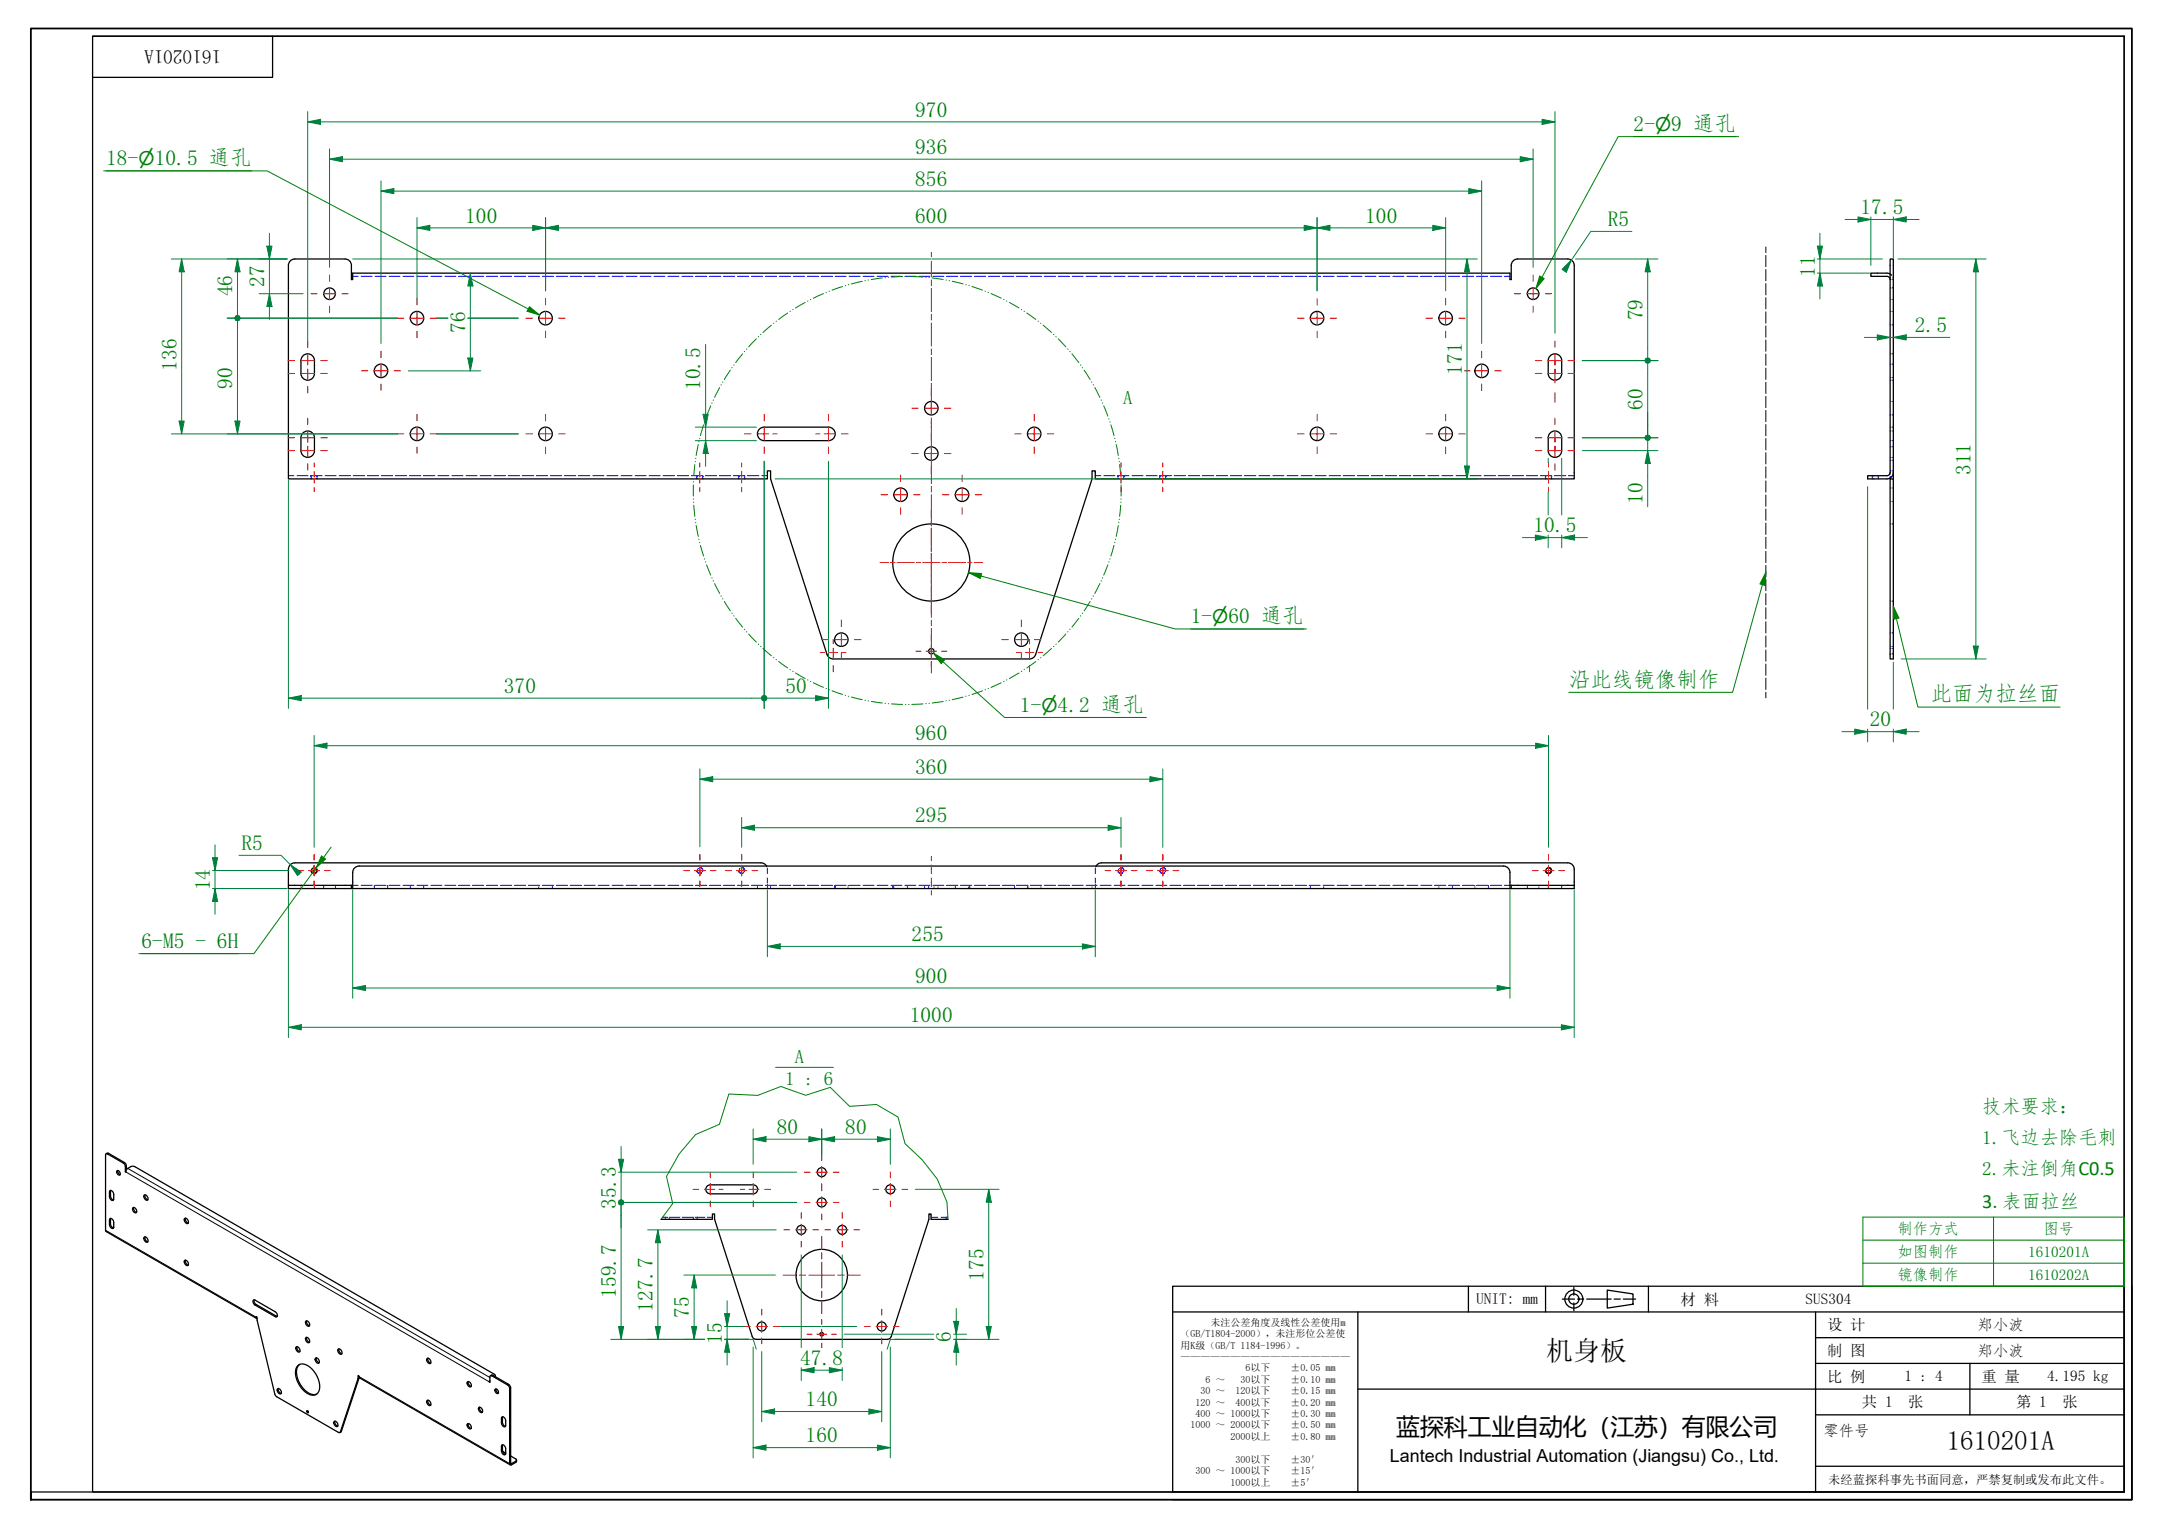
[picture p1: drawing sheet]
<svg xmlns="http://www.w3.org/2000/svg" width="420mm" height="297mm" viewBox="0 0 420 297" stroke-linecap="round" stroke-linejoin="round" font-family="sans-serif">
<defs><g id="words">
<g font-size="5.2">
<text x="300.6" y="264.4">机身板</text>
<text x="378.5" y="281.9">1610201A</text>
</g>
<text font-size="4.6" x="271.5" y="279">蓝探科工业自动化（江苏）有限公司</text>
<g font-size="4.2" fill="#008000">
<text x="177.9" y="22.7">970</text>
<text x="177.9" y="29.9">936</text>
<text x="317.6" y="25.4">2-</text>
<text x="325" y="25.4">9 通孔</text>
<text x="20.6" y="32.1">18-</text>
<text x="30.1" y="32.1">10.5 通孔</text>
<text x="177.9" y="36.1">856</text>
<text x="361.7" y="41.6">17.5</text>
<text x="90.4" y="43.3">100</text>
<text x="177.9" y="43.3">600</text>
<text x="265.4" y="43.3">100</text>
<text x="312.6" y="44">R5</text>
<text x="352.8" y="53.8" transform="rotate(-90 352.8 53.8)">11</text>
<text x="45.1" y="57.6" transform="rotate(-90 45.1 57.6)">46</text>
<text x="51.4" y="55.8" transform="rotate(-90 51.4 55.8)">27</text>
<text x="90.4" y="64.7" transform="rotate(-90 90.4 64.7)">76</text>
<text x="319.3" y="62.3" transform="rotate(-90 319.3 62.3)">79</text>
<text x="372.3" y="64.5">2.5</text>
<text x="34.3" y="72.1" transform="rotate(-90 34.3 72.1)">136</text>
<text x="45.1" y="75.6" transform="rotate(-90 45.1 75.6)">90</text>
<text x="136.1" y="75.8" transform="rotate(-90 136.1 75.8)">10.5</text>
<text x="284.2" y="72.9" transform="rotate(-90 284.2 72.9)">171</text>
<text x="319.3" y="79.7" transform="rotate(-90 319.3 79.7)">60</text>
<text x="383.1" y="92.4" transform="rotate(-90 383.1 92.4)">311</text>
<text x="319.3" y="98" transform="rotate(-90 319.3 98)">10</text>
<text x="298.1" y="103.5">10.5</text>
<text x="231.5" y="121.1">1-</text>
<text x="238.8" y="121.1">60 通孔</text>
<text x="98" y="134.7">370</text>
<text x="152.7" y="134.7">50</text>
<text x="305" y="133.5">沿此线镜像制作</text>
<text x="375.4" y="136.3">此面为拉丝面</text>
<text x="177.9" y="143.9">960</text>
<text x="198.3" y="138.3">1-</text>
<text x="205.6" y="138.3">4.2 通孔</text>
<text x="363.5" y="141.2">20</text>
<text x="177.9" y="150.4">360</text>
<text x="177.9" y="159.9">295</text>
<text x="47" y="165.2">R5</text>
<text x="40.8" y="173.1" transform="rotate(-90 40.8 173.1)">14</text>
<text x="27.5" y="184.3">6-M5 - 6H</text>
<text x="177.2" y="183">255</text>
<text x="177.9" y="191">900</text>
<text x="176.9" y="198.7">1000</text>
<text x="151" y="220.4">80</text>
<text x="164.3" y="220.4">80</text>
<text x="119.7" y="235" transform="rotate(-90 119.7 235)">35.3</text>
<text x="191.2" y="248.9" transform="rotate(-90 191.2 248.9)">175</text>
<text x="119.7" y="252.3" transform="rotate(-90 119.7 252.3)">159.7</text>
<text x="126.9" y="255" transform="rotate(-90 126.9 255)">127.7</text>
<text x="133.9" y="256.2" transform="rotate(-90 133.9 256.2)">75</text>
<text x="140.3" y="261.2" transform="rotate(-90 140.3 261.2)">15</text>
<text x="184.9" y="260.9" transform="rotate(-90 184.9 260.9)">6</text>
<text x="155.6" y="265.3">47.8</text>
<text x="156.6" y="273.4">140</text>
<text x="156.6" y="280.4">160</text>
</g>
<text font-size="3.9" fill="#008000" x="385.4" y="234.9">3. 表面拉丝</text>
<text font-size="3.7" x="43" y="9.7" transform="rotate(180 43 9.7)">1610201A</text>
<g font-size="3.7" fill="#008000">
<text x="321.8" y="25.4">⌀</text>
<text x="26.9" y="32.1">⌀</text>
<text x="218.4" y="78.5">A</text>
<text x="235.7" y="121.1">⌀</text>
<text x="202.5" y="138.3">⌀</text>
<text x="154.5" y="206.6">A</text>
<text x="152.7" y="210.9">1 : 6</text>
<text x="385.4" y="216.3">技术要求：</text>
<text x="385.4" y="222.3">1.飞边去除毛刺</text>
<text x="385.4" y="228.3">2.未注倒角C0.5</text>
</g>
<text font-size="3.5" x="270.2" y="284.2">Lantech Industrial Automation (Jiangsu) Co., Ltd.</text>
<g font-size="3" fill="#008000">
<text x="368.9" y="239.9">制作方式</text>
<text x="397.3" y="239.9">图号</text>
<text x="368.9" y="244.4">如图制作</text>
<text x="394.3" y="244.3">1610201A</text>
<text x="368.9" y="248.8">镜像制作</text>
<text x="394.3" y="248.8">1610202A</text>
</g>
<g font-size="3">
<text x="287" y="253.6">UNIT: mm</text>
<text x="326.8" y="253.6">材 料</text>
<text x="351" y="253.5">SUS304</text>
<text x="355.3" y="263.6">制 图</text>
<text x="355.3" y="258.6">设 计</text>
<text x="384.5" y="258.6">郑小波</text>
<text x="384.5" y="263.6">郑小波</text>
<text x="355.3" y="268.6">比 例</text>
<text x="370.3" y="268.5">1 : 4</text>
<text x="385.3" y="268.6">重 量</text>
<text x="398" y="268.4">4.195 kg</text>
<text x="362" y="273.6">共 1</text>
<text x="371" y="273.6">张</text>
<text x="392" y="273.6">第 1</text>
<text x="401" y="273.6">张</text>
<text x="354.5" y="279.1">零件号</text>
</g>
<text font-size="2.4" x="355.5" y="288.4">未经蓝探科事先书面同意，严禁复制或发布此文件。</text>
<g font-size="1.9">
<text x="235.3" y="257.7">未注公差角度及线性公差使用m</text>
<text x="229.5" y="259.9">（GB/T1804-2000），未注形位公差使</text>
<text x="229.5" y="262.2">用K级（GB/T 1184-1996）。</text>
<text x="229.5" y="264.4">—————————————————</text>
<text x="234.4" y="268.8">6 ～</text>
<text x="241.2" y="268.8">30以下</text>
<text x="242.1" y="266.6">6以下</text>
<text x="250.9" y="266.6">±0.05 mm</text>
<text x="250.9" y="268.8">±0.10 mm</text>
<text x="232.4" y="273.3">120 ～</text>
<text x="232.4" y="275.5">400 ～ 1000以下</text>
<text x="233.4" y="271">30 ～</text>
<text x="240.2" y="271">120以下</text>
<text x="240.2" y="273.3">400以下</text>
<text x="250.9" y="271">±0.15 mm</text>
<text x="250.9" y="273.3">±0.20 mm</text>
<text x="250.9" y="275.5">±0.30 mm</text>
<text x="231.4" y="277.7">1000 ～ 2000以下</text>
<text x="239.2" y="279.9">2000以上</text>
<text x="250.9" y="277.7">±0.50 mm</text>
<text x="250.9" y="279.9">±0.80 mm</text>
<text x="232.4" y="286.6">300 ～ 1000以下</text>
<text x="240.2" y="284.3">300以下</text>
<text x="250.9" y="284.3">±30′</text>
<text x="250.9" y="286.6">±15′</text>
<text x="239.2" y="288.8">1000以上</text>
<text x="250.9" y="288.8">±5′</text>
</g>
</g></defs>
<g fill="none" stroke="#00f" stroke-width=".19">
<path d="M68.6 53.7h1.1M70.2 53.7h2.2M72.9 53.7h2.2M75.6 53.7h2.2M78.3 53.7h2.2M81 53.7h2.2M83.8 53.7h2.1M86.5 53.7h2.1M89.2 53.7h2.1M91.9 53.7h2.2M94.6 53.7h2.2M97.3 53.7h2.2"/>
<path d="M100 53.7h2.2M102.7 53.7h2.2M105.4 53.7h2.2M108.2 53.7h2.1M110.9 53.7h2.1M113.6 53.7h2.1M116.3 53.7h2.2M119 53.7h2.2M121.7 53.7h2.2M124.4 53.7h2.2M127.1 53.7h2.2M129.8 53.7h2.2"/>
<path d="M132.6 53.7h2.1M135.3 53.7h2.1M138 53.7h2.1M140.7 53.7h2.2M143.4 53.7h2.2M146.1 53.7h2.2M148.8 53.7h2.2M151.5 53.7h2.2M154.2 53.7h2.2M156.9 53.7h2.2M159.7 53.7h2.1M162.4 53.7h2.1"/>
<path d="M165.1 53.7h2.2M167.8 53.7h2.2M170.5 53.7h2.2M173.2 53.7h2.2M175.9 53.7h2.2M178.6 53.7h2.2M181.3 53.7h2.2M184.1 53.7h2.1M186.8 53.7h2.1M189.5 53.7h2.1M192.2 53.7h2.2M194.9 53.7h2.2"/>
<path d="M197.6 53.7h2.2M200.3 53.7h2.2M203 53.7h2.2M205.7 53.7h2.2M208.5 53.7h2.1M211.2 53.7h2.1M213.9 53.7h2.1M216.6 53.7h2.2M219.3 53.7h2.2M222 53.7h2.2M224.7 53.7h2.2M227.4 53.7h2.2"/>
<path d="M230.1 53.7h2.2M232.9 53.7h2.1M235.6 53.7h2.1M238.3 53.7h2.1M241 53.7h2.2M243.7 53.7h2.2M246.4 53.7h2.2M249.1 53.7h2.2M251.8 53.7h2.2M254.5 53.7h2.2M257.2 53.7h2.2M260 53.7h2.1"/>
<path d="M262.7 53.7h2.1M265.4 53.7h2.2M268.1 53.7h2.2M270.8 53.7h2.2M273.5 53.7h2.2M276.2 53.7h2.2M278.9 53.7h2.2M281.6 53.7h2.2M284.4 53.7h2.1M287.1 53.7h2.1M289.8 53.7h2.1M292.5 53.7h1.1"/>
<path d="M367.5 53.3l.3 .3M367.5 54.3h.2M367.5 56h.2M367.5 58.2h.2M367.9 56h.2M367.9 58.2h.2M368 53.9l.1 .4h-.2M367.5 60.5h.2M367.5 63.2h.2M367.5 68.8h.2M367.5 73.9h.2M367.5 70.8h.2"/>
<path d="M367.5 73.4h.2M367.5 78h.2M367.9 60.5h.2M367.9 63.2h.2M367.9 68.8h.2M367.9 73.9h.2M367.9 70.8h.2M367.9 73.4h.2M367.9 78h.2M56.1 92.5h1.1M57.7 92.5h2.2M60.4 92.9v.2"/>
<path d="M60.6 92.5v.2M60.6 92.9v.2M61.6 92.5v.2M61.6 92.9v.2M61.7 92.5v.2M61.7 92.9v.2M62.6 92.5h-2.1l-.1 .2M63.2 92.5h2.2M65.9 92.5h2.2M68.7 92.5h2.2M71.4 92.5h2.2M74.2 92.5h2.1"/>
<path d="M76.9 92.5h2.2M79.6 92.5h2.2M82.4 92.5h2.2M85.1 92.5h2.2M87.8 92.5h2.2M90.6 92.5h2.2M93.3 92.5h2.2M96.1 92.5h2.2M98.8 92.5h2.2M101.5 92.5h2.2M104.3 92.5h2.2M107 92.5h2.2"/>
<path d="M109.8 92.5h2.2M112.5 92.5h2.2M115.2 92.5h2.2M118 92.5h2.2M120.7 92.5h2.2M123.5 92.5h2.1M126.2 92.5h2.2M128.9 92.5h2.2M131.7 92.5h2.2M134.4 92.5h2.2v.2M135.5 92.5v.2M135.5 92.9v.2"/>
<path d="M135.6 92.5v.2M135.6 92.9v.2M136.6 92.9v.2M136.7 92.5v.2M136.7 92.9v.2M137.1 92.5h2.2M139.9 92.5h2.2M142.6 92.5h2.2M143.6 92.5v.2M143.6 92.9v.2M143.7 92.5v.2M143.7 92.9v.2"/>
<path d="M144.7 92.5v.2M144.7 92.9v.2M144.8 92.5v.2M144.8 92.9v.2M145.4 92.5h2.2M148.1 92.5h1.1M212.9 92.5h1.1M214.6 92.5h2.2M217.3 92.9v.2M217.4 92.5v.2M217.4 92.9v.2M218.5 92.5v.2"/>
<path d="M218.5 92.9v.2M218.6 92.5v.2M218.6 92.9v.2M219.5 92.5h-2.2v.2M220.1 92.5h2.2M222.8 92.5h2.2M225.5 92.5v.2M225.5 92.9v.2M225.6 92.9v.2M226.6 92.5v.2M226.6 92.9v.2M226.7 92.5v.2"/>
<path d="M226.7 92.9v.2M227.7 92.5h-2.2l.1 .2M228.3 92.5h2.2M231 92.5h2.2M233.8 92.5h2.2M236.5 92.5h2.2M239.2 92.5h2.2M242 92.5h2.2M244.7 92.5h2.2M247.5 92.5h2.2M250.2 92.5h2.2M252.9 92.5h2.2"/>
<path d="M255.7 92.5h2.2M258.4 92.5h2.2M261.2 92.5h2.1M263.9 92.5h2.2M266.6 92.5h2.2M269.4 92.5h2.2M272.1 92.5h2.2M274.9 92.5h2.1M277.6 92.5h2.2M280.3 92.5h2.2M283.1 92.5h2.2M285.8 92.5h2.2"/>
<path d="M288.5 92.5h2.2M291.3 92.5h2.2M294 92.5h2.2M296.8 92.5h2.2M299.5 92.5h2.2v.2M300.5 92.5v.2M300.5 92.9v.2M300.6 92.5v.2M300.6 92.9v.2M301.6 92.5v.2M301.6 92.9v.2M301.7 92.9v.2"/>
<path d="M302.2 92.5h2.2M305 92.5h1.1M364 92.5v.2M364 92.9v.2M364.1 92.5v.2M364.1 92.9v.2M365.1 92.5v.2M365.1 92.9v.2M365.2 92.5v.2M365.2 92.9v.2M367.5 91.8v.4M367.5 92.6v.3"/>
<path d="M367.5 91.5h.2M367.5 83h.2M367.5 85.7h.2M367.5 83.8h.2M367.5 88.9h.2M367.5 80.7h.2M367.5 86.9h.2M367.5 89.5h.2M367.5 94.9h.2M367.5 97.5h.2M367.9 91.5h.2M367.9 83h.2"/>
<path d="M367.9 85.7h.2M367.9 83.8h.2M367.9 88.9h.2M367.9 80.7h.2M367.9 86.9h.2M367.9 89.5h.2M367.9 94.9h.2M367.9 97.5h.2M367.5 101.8h.2M367.5 116.8h.2M367.9 101.8h.2M367.9 116.8h.2"/>
<path d="M367.5 126.1h.2M367.5 127.1h.2M367.5 123h.2M367.5 125.7h.2M367.9 126.1h.2M367.9 127.1h.2M367.9 123h.2M367.9 125.7h.2M58.5 172.1v.2M58.5 172.5v.2M61.1 172.1v.2M61.1 172.5v.2"/>
<path d="M62.9 172.1v.2M62.9 172.5v.2M65.2 172.1v.2M65.2 172.5v.2M68.6 172.1h1.1M70.2 172.1h2.2M72.8 172.1v.2M72.8 172.5v.2M72.9 172.1h2.2M75.4 172.1v.2M75.4 172.5v.2M75.6 172.1h2.2"/>
<path d="M78.3 172.1h2.2M79.8 172.1v.2M79.8 172.5v.2M81 172.1h2.2M82.4 172.1v.2M82.4 172.5v.2M83.8 172.1h2.1M86.5 172.1h2.1M89.2 172.1h2.1M91.9 172.1h2.2M94.6 172.1h2.2M97.3 172.1h2.2"/>
<path d="M100 172.1h2.2M102.7 172.1h2.2M104.8 172.1v.2M104.8 172.5v.2M105.4 172.1h2.2M107.4 172.1v.2M107.4 172.5v.2M108.2 172.1h2.1M110.9 172.1h2.1M113.6 172.1h2.1M116.3 172.1h2.2M119 172.1h2.2"/>
<path d="M121.7 172.1h2.2M124.4 172.1h2.2M127.1 172.1h2.2M129.8 172.1h2.2M132.6 172.1h2.1M135.3 172.1h2.1M135.5 169.3a.62 .62 0 0 0 .9 .5M135.8 168.8a.52 .52 0 0 0-.1 .8 .52 .52 0 0 0 .8 0 .52 .52 0 0 0-.1-.8M136 168.6a.61 .61 0 0 1 .7 .7M138 172.1h2.1M140.7 172.1h2.2M143.4 172.1h2.2"/>
<path d="M143.6 169.3a.62 .62 0 0 0 .9 .5M143.9 168.8a.52 .52 0 0 0-.1 .8 .52 .52 0 0 0 .8 0 .52 .52 0 0 0-.1-.8M144.1 168.6a.62 .62 0 0 1 .7 .7M146.1 172.1h2.2M147.3 172.1v.2M147.3 172.5v.2M148.8 172.1h2.2M149 168.4l.1 .2M149.2 168.8v1M149.2 170.7v1M149.2 171.9v.4M149.2 172.5v.2"/>
<path d="M149.8 172.1v.2M149.8 172.5v.2M151.5 172.1h2.2M154.2 172.1h2.2M156.9 172.1h2.2M159.7 172.1h2.1M162.3 172.1v.2M162.3 172.5v.2M162.4 172.1h2.1M162.4 172.1v.2M162.4 172.5v.2M164.9 172.1v.2"/>
<path d="M164.9 172.5v.2M165.1 172.1h2.2M167.8 172.1h2.2M170.5 172.1h2.2M173.2 172.1h2.2M173.6 172.1v.2M173.6 172.5v.2M173.8 172.1v.2M173.8 172.5v.2M175.9 172.1h2.2M176.4 172.1v.2M176.4 172.5v.2"/>
<path d="M178.6 172.1h2.2M179.8 172.1v.2M179.8 172.5v.2M180.5 172.1v.2M180.5 172.5v.2M181.3 172.1h2.2M181.6 172.1v.2M181.6 172.5v.2M182.4 172.1v.2M182.4 172.5v.2M184.1 172.1h2.1M185.7 172.1v.2"/>
<path d="M185.7 172.5v.2M186.8 172.1h2.1M188.4 172.1v.2M188.4 172.5v.2M188.6 172.1v.2M188.6 172.5v.2M189.5 172.1h2.1M192.2 172.1h2.2M194.9 172.1h2.2M197.3 172.1v.2M197.3 172.5v.2M197.6 172.1h2.2v.2"/>
<path d="M199.8 172.5v.2M199.9 172.1v.2M199.9 172.5v.2M200.3 172.1h2.2M202.4 172.1v.2M202.4 172.5v.2M203 172.1h2.2M205.7 172.1h2.2M208.5 172.1h2.1M211.2 172.1h2.1M212.3 172.1v.2M212.3 172.5v.2"/>
<path d="M212.9 170.7v1M212.9 171.9v.4M212.9 172.5v.2M213 168.8l-.1 1M213.1 168.4l-.1 .2M213.9 172.1h2.1M216.6 172.1h2.2M217.3 169.3a.62 .62 0 0 0 .9 .5M217.6 168.8a.52 .52 0 0 0 0 .8 .52 .52 0 0 0 .7 0 .52 .52 0 0 0 0-.8M217.8 168.6a.62 .62 0 0 1 .8 .7M219.3 172.1h2.2M222 172.1h2.2"/>
<path d="M224.7 172.1h2.2M225.5 169.3a.62 .62 0 0 0 .9 .5M225.8 168.8a.52 .52 0 0 0-.1 .8 .52 .52 0 0 0 .8 0 .52 .52 0 0 0-.1-.8M226 168.6a.62 .62 0 0 1 .7 .7M227.4 172.1h2.2M230.1 172.1h2.2M232.9 172.1h2.1M235.6 172.1h2.1M238.3 172.1h2.1M241 172.1h2.2M243.7 172.1h2.2M246.4 172.1h2.2"/>
<path d="M249.1 172.1h2.2M251.8 172.1h2.2M254.5 172.1h2.2M254.8 172.1v.2M254.8 172.5v.2M257.2 172.1h2.2M257.4 172.1v.2M257.4 172.5v.2M260 172.1h2.1M262.7 172.1h2.1M265.4 172.1h2.2M268.1 172.1h2.2"/>
<path d="M270.8 172.1h2.2M273.5 172.1h2.2M276.2 172.1h2.2M278.9 172.1h2.2M279.8 172.1v.2M279.8 172.5v.2M281.6 172.1h2.2M282.4 172.1v.2M282.4 172.5v.2M284.4 172.1h2.1M286.8 172.1v.2M286.8 172.5v.2"/>
<path d="M287.1 172.1h2.1M289.4 172.1v.2M289.4 172.5v.2M289.8 172.1h2.1M292.5 172.1h1.1M296.9 172.1v.2M296.9 172.5v.2M299.2 172.1v.2M299.2 172.5v.2M301 172.1v.2M301 172.5v.2M303.6 172.1v.2"/>
<path d="M303.6 172.5v.2M128.8 236.6h1M129.3 236.6v.2M129.3 236.9v.1M129.4 236.6v.2M129.4 236.9v.1M130.1 236.6v.2M130.1 236.9v.1M130.2 236.6v.2M130.2 236.9v.1M130.3 236.6h1.9M132.7 236.6h1.9"/>
<path d="M134.8 236.6v.2M134.8 236.9v.1M135.1 236.6h2M135.5 236.6v.2M135.5 236.9v.1M135.6 236.6v.2M135.6 236.9v.1M137.5 236.6h1M181 236.6h1.3M183 236.6h1.3M183.9 236.6v.2M183.9 236.9v.1"/>
<path d="M184 236.6v.2M184 236.9v.1"/>
</g>
<g fill="none" stroke="#000" stroke-width=".25">
<path d="M56.6 50.6l.7-.3h9.8a1.25 1.25 0 0 1 1.2 1.3v2.7h.3v-1.2h225v1.2h.2v-2.7a1.25 1.25 0 0 1 1.3-1.3h9.7a1.25 1.25 0 0 1 1.3 1.3v41.5h-93.2v-1.6h-.6v1.6l-10.9 34.1a1.25 1.25 0 0 1-1.2 .9h-38.2a1.25 1.25 0 0 1-1.2-.9l-11-34.1v-1.6h-.6v1.6h-93.1v-41.5v-.4zM367.5 53.3l-.6-.2h-3.2v.6h3.2a.63 .63 0 0 1 .6 .6M59.1 69a1.31 1.31 0 0 1 1.3-.1 1.31 1.31 0 0 1 .7 1.2v2.5a1.31 1.31 0 0 1-1.3 1.3 1.31 1.31 0 0 1-1.3-1.3v-2.5l.1-.4zM301.5 69a1.31 1.31 0 0 1 1.4-.1 1.31 1.31 0 0 1 .7 1.2v2.5a1.31 1.31 0 0 1-1.3 1.3 1.31 1.31 0 0 1-1.3-1.3v-2.5l.1-.4zM59.1 84a1.31 1.31 0 0 1 1.3-.1 1.31 1.31 0 0 1 .7 1.2v2.5a1.31 1.31 0 0 1-1.3 1.3 1.31 1.31 0 0 1-1.3-1.3v-2.5l.1-.4zM147.8 83.3l.8-.3h12.5a1.31 1.31 0 0 1 1.3 1.3 1.31 1.31 0 0 1-1.3 1.4h-12.5a1.31 1.31 0 0 1-1.3-.9 1.31 1.31 0 0 1 .5-1.5zM301.5 84a1.31 1.31 0 0 1 1.4-.1 1.31 1.31 0 0 1 .7 1.2v2.5a1.31 1.31 0 0 1-1.3 1.3 1.31 1.31 0 0 1-1.3-1.3v-2.5l.1-.4zM367.5 93.1h.6v35h-.6zM367.5 92.9v.2M368.1 91.8a1.25 1.25 0 0 1-1.2 1.3h-3.8v-.6h3.8a.63 .63 0 0 0 .6-.7v-41.5h.6v42.8M56.1 169v3.1M68.3 172.1v.6h-12.2v-.6h12.5"/>
<path d="M68.3 172.7h237.8v-.6h-12.3v.6M68.6 172.7v-3.1a1.25 1.25 0 0 1 1.2-1.2h222.5a1.25 1.25 0 0 1 1.3 1.2v3.1M149 168.4a1.24 1.24 0 0 0-1.1-.7h-90.6a1.25 1.25 0 0 0-1.2 1.3M213.1 168.4a1.25 1.25 0 0 1 1.1-.7h90.6a1.24 1.24 0 0 1 1.3 1.3M293.6 172.1h.2M306.1 169v3.1M20.6 224.3l.5-.1 3.2 1.9 .3 .4v.9M21.3 236.9a.6 .6 0 0 1 .8 .7v.9a.31 .31 0 0 1-.3 .3 .31 .31 0 0 1-.3-.2l-.2-.5zM21.3 231.5a.6 .6 0 0 1 .8 .7v.9a.31 .31 0 0 1-.3 .3 .31 .31 0 0 1-.3-.3l-.2-.5zM21.5 236.9v1a.82 .82 0 0 0 .6 .8M21.5 231.4v1.1a.81 .81 0 0 0 .6 .8M22.1 238.6h-.2"/>
<path d="M22.7 227.6a.5 .5 0 0 1 .6 .3 .5 .5 0 0 1-.1 .6 .66 .66 0 0 1-.5-.9zM22.9 227.5a.7 .7 0 0 0 .5 .8M24.4 227.8l.3-.6 .7-.4h.8l69.9 40.4 .2 .1-.1 .3M24.4 227.8v-1.2l-.3-.4-3.2-1.9-.3 .1v15l29.3 16.9M24.5 227.7l-.1 .1M25.8 234.8a.6 .6 0 0 1 .7 .3 .6 .6 0 0 1-.1 .7 .74 .74 0 0 1-.6-1zM26 234.7a.79 .79 0 0 0 .6 1M28 232.4a.6 .6 0 0 1 .7 .2 .6 .6 0 0 1-.1 .7 .74 .74 0 0 1-.6-.9zM28.2 232.3a.78 .78 0 0 0 .5 .9M35.9 236.9a.6 .6 0 0 1 .6 .3 .6 .6 0 0 1 0 .7 .74 .74 0 0 1-.6-1zM36.1 236.8a.79 .79 0 0 0 .5 1M128.5 237h10v-1h.4v1l7.3 22.8a.83 .83 0 0 0 .8 .6h25.5a.84 .84 0 0 0 .8-.6l7.3-22.8v-1h.4v1h3.3"/>
<path d="M137.5 230.6l.6-.3h8.3a.87 .87 0 0 1 .9 .9 .87 .87 0 0 1-.9 .9h-8.3a.87 .87 0 0 1-.8-.6 .87 .87 0 0 1 .2-.9zM28 240.5a.6 .6 0 0 1 .7 .3 .6 .6 0 0 1-.1 .7 .74 .74 0 0 1-.6-1zM28.2 240.4a.78 .78 0 0 0 .5 1M35.9 245.1a.6 .6 0 0 1 .6 .2 .6 .6 0 0 1 0 .7 .74 .74 0 0 1-.6-.9zM36.1 245a.79 .79 0 0 0 .5 .9M49.2 252.8l.4-.1 3.9 2.3a.6 .6 0 0 1 .2 1l-4.1-2.3a.79 .79 0 0 1-.4-.9zM49.4 252.7a.81 .81 0 0 0 .4 .9l4.1 2.3M50 256.3l-.2-.4 .2 .2v.5l3.6 14.8 12.3 7.1 .3-.1 3.4-10.4M59.5 256.8a.6 .6 0 0 1 .6 .3 .6 .6 0 0 1-.1 .7 .74 .74 0 0 1-.5-1zM59.6 260a.78 .78 0 0 0 .6 .9M59.6 256.8a.78 .78 0 0 0 .6 .9M54 270a.6 .6 0 0 1 .6 .3 .6 .6 0 0 1-.1 .7 .74 .74 0 0 1-.5-1z"/>
<path d="M54.1 269.9a.79 .79 0 0 0 .6 1M57.6 261.9a.6 .6 0 0 1 .6 .2 .6 .6 0 0 1 0 .7 .74 .74 0 0 1-.6-.9zM57.8 261.8a.79 .79 0 0 0 .5 .9M58 265.4a2.25 2.25 0 0 1 2.9 1 4.1 4.1 0 0 1 1 4.3 1.63 1.63 0 0 1-2.6-.1 4.5 4.5 0 0 1-1.6-4.8zM58.2 265.2a2.77 2.77 0 0 0-.1 3.3 3.6 3.6 0 0 0 3.3 2.6l.2-.1M59.5 260.1a.6 .6 0 0 1 .6 .2 .6 .6 0 0 1-.1 .7 .74 .74 0 0 1-.5-.9zM59.7 274.2a.21 .21 0 0 1 .2 .2 .21 .21 0 0 1-.1 .2l-.1-.2zM59.8 274.3l.2 .2M61.3 264a.6 .6 0 0 1 .7 .3 .6 .6 0 0 1-.1 .7 .74 .74 0 0 1-.6-1zM61.5 264a.79 .79 0 0 0 .6 .9M65 276.4a.6 .6 0 0 1 .6 .2 .6 .6 0 0 1-.1 .7 .74 .74 0 0 1-.5-.9zM65.1 276.3a.78 .78 0 0 0 .6 .9"/>
<path d="M65.7 262.3a.6 .6 0 0 1 .7 .3 .6 .6 0 0 1-.1 .7 .74 .74 0 0 1-.6-1zM65.9 262.2a.78 .78 0 0 0 .6 1M69.6 268l.2-.2-3.4 10.4-.3 .3M69.8 267.6l-.2-.2v.6M69.8 267.6l.1 .3 29.3 16.9M69.8 267.6v.2M83 272.3a.6 .6 0 0 1 .7 .2 .6 .6 0 0 1-.1 .8 .74 .74 0 0 1-.6-1zM83 264.1a.6 .6 0 0 1 .7 .3 .6 .6 0 0 1-.1 .7 .74 .74 0 0 1-.6-1zM83.2 272.2a.78 .78 0 0 0 .5 .9M83.2 264a.78 .78 0 0 0 .5 1M90.9 268.6a.6 .6 0 0 1 .6 .3 .6 .6 0 0 1 0 .7 .74 .74 0 0 1-.6-1zM90.9 276.8a.6 .6 0 0 1 .6 .3 .6 .6 0 0 1 0 .7 .74 .74 0 0 1-.6-1z"/>
<path d="M91.1 268.6a.79 .79 0 0 0 .5 .9M91.1 276.7a.79 .79 0 0 0 .5 1M93.1 273.6a.6 .6 0 0 1 .6 .3 .6 .6 0 0 1 0 .7 .74 .74 0 0 1-.6-1zM93.3 273.6a.79 .79 0 0 0 .5 .9M95.2 268.6l.1-1 .2-.2 3.2 1.8 .3 .5 .1 15 .3 .1 .9-.5 .1-.5M95.2 268.3v.3M95.2 268.6h.1M95.4 267.4l.4-.1 3.1 1.8 .4 .6v14.7l.1 .1 1-.7-1.1-.8M96.3 270.1a.5 .5 0 0 1 .5 .2 .5 .5 0 0 1-.1 .6 .66 .66 0 0 1-.4-.8zM96.3 267.4v.2M96.4 270a.69 .69 0 0 0 .5 .8M97.6 275.5a.6 .6 0 0 1 .7 .7v.9a.31 .31 0 0 1-.3 .3 .31 .31 0 0 1-.3-.3l-.2-.5z"/>
<path d="M97.7 275.4v1.1a.82 .82 0 0 0 .6 .8M97.6 280.9a.6 .6 0 0 1 .7 .7v.9a.31 .31 0 0 1-.3 .3 .31 .31 0 0 1-.3-.2l-.2-.5zM97.7 282.1l.6 .4M97.7 280.9v1a.82 .82 0 0 0 .6 .8"/>
<circle cx="64.1" cy="57.1" r="1.13"/>
<circle cx="298.1" cy="57.1" r="1.13"/>
<circle cx="74.1" cy="72.1" r="1.31"/>
<circle cx="81.1" cy="61.8" r="1.31"/>
<circle cx="106.1" cy="61.8" r="1.31"/>
<circle cx="181.1" cy="79.3" r="1.31"/>
<circle cx="256.1" cy="61.8" r="1.31"/>
<circle cx="281.1" cy="61.8" r="1.31"/>
<circle cx="288.1" cy="72.1" r="1.31"/>
<circle cx="81.1" cy="84.3" r="1.31"/>
<circle cx="106.1" cy="84.3" r="1.31"/>
<circle cx="175.1" cy="96.2" r="1.31"/>
<circle cx="181.1" cy="88.2" r="1.31"/>
<circle cx="187.1" cy="96.2" r="1.31"/>
<circle cx="201.1" cy="84.3" r="1.31"/>
<circle cx="256.1" cy="84.3" r="1.31"/>
<circle cx="281.1" cy="84.3" r="1.31"/>
<circle cx="181.1" cy="109.3" r="7.5"/>
<circle cx="163.6" cy="124.3" r="1.31"/>
<circle cx="181.1" cy="126.6" r=".53"/>
<circle cx="198.6" cy="124.3" r="1.31"/>
<circle cx="61.1" cy="169.2" r=".52"/>
<circle cx="301.1" cy="169.2" r=".52"/>
<circle cx="155.8" cy="239.1" r=".87"/>
<circle cx="159.8" cy="227.9" r=".87"/>
<circle cx="159.8" cy="233.8" r=".87"/>
<circle cx="163.7" cy="239.1" r=".87"/>
<circle cx="173.1" cy="231.2" r=".87"/>
<circle cx="148.1" cy="257.9" r=".87"/>
<circle cx="159.8" cy="259.4" r=".35"/>
<circle cx="159.8" cy="247.9" r="5"/>
<circle cx="171.4" cy="257.9" r=".87"/>
</g>
<g fill="none" stroke="#000" stroke-width=".19">
<path d="M61 168.6a.63 .63 0 0 1 .7 .5 .63 .63 0 0 1-.5 .7 .63 .63 0 0 1-.7-.5M301 168.6a.63 .63 0 0 1 .7 .5 .63 .63 0 0 1-.5 .7 .63 .63 0 0 1-.7-.5M20.5 239.2l29.4 16.8M21.1 224.2l-.2 .1M21.5 237l-.2 .1M21.5 237.9l-.2 .2M21.5 231.6l-.2 .1M21.5 232.5l-.2 .1M24.2 226l-.2 .1M24.5 227.8l70.7 40.8M24.6 226.7l-.2 .1M24.8 227.1l70.4 40.7"/>
<path d="M49.8 253.6l-.2 .1M53.7 255.8l-.2 .2M66.4 278.2l-.2 .2M69.8 267.6l29.3 16.9 .2-.1 .2 .1v.2M95.8 267.3l-.2 .2M97.7 275.6l-.2 .1M97.7 276.5l-.2 .1M98.9 269.1l-.2 .1M99.3 269.8l-.2 .1M97.7 281l-.2 .1M97.7 281.9l-.2 .2M100.3 284.1v.2"/>
</g>
<path d="M128.5 237l2.3-3-1.2-5.3 2.4-4.4 3.2-3.7 4.7-2 1.8-5.9 5.6 .2 4.5-1.7 4.8 1.7 4.8-1.5 3.8 3.7 5.2-.4 4.2 2.4 1.4 5.2 3.3 3.2 2.9 3.7 1.9 4.5 .2 3.3" fill="none" stroke="#008000" stroke-width=".19"/>
<path d="M150.8 207.5h11.2" fill="none" stroke="#008000" stroke-width=".19"/>
<g fill="none" stroke="#008000" stroke-width=".19">
<path d="M156.5 58.8l-1.8 1.1M157.1 58.5h-.1M157.6 58.2h.1M160.1 57.1l-2 .9M160.7 56.8l-.1 .1M161.3 56.6h-.1M163.8 55.7l-2 .7M164.4 55.5h-.1M165 55.3l-.1 .1M167.6 54.7l-2.1 .5M168.3 54.6h-.1M168.9 54.4h-.1"/>
<path d="M171.5 54l-2.1 .3M172.2 54h-.1M172.8 53.9h-.1M175.5 53.8l-2.2 .1M176 53.8h.1M176.7 53.7h.1M177.3 53.8l2.1 .1M180 53.9h.1M180.6 54h.1M181.2 54l2.2 .3M183.9 54.4l.1 .1M184.5 54.6h.1"/>
<path d="M185.1 54.7l2.1 .5M187.8 55.3l.1 .1M188.4 55.5h.1M189 55.7l2 .7M191.5 56.6h.1M192.1 56.8l.1 .1M192.7 57.1l2 .9M195.1 58.2l.1 .1M195.7 58.5h.1M196.3 58.8l1.8 1.1M138.2 78.9l-.8 2M138.4 78.3v.1"/>
<path d="M138.7 77.7v.1M139.9 75.3l-1 2M140.2 74.8v.1M140.5 74.2v.1M142 72l-1.2 1.8M142.3 71.4v.1M142.7 70.9v.1M144.4 68.8l-1.4 1.7M144.8 68.3l-.1 .1M145.2 67.8l-.1 .1M147 65.9l-1.4 1.5M147.5 65.4l-.1 .1"/>
<path d="M147.9 65v.1M150 63.2l-1.7 1.4M150.5 62.8l-.1 .1M151 62.4l-.1 .1M153.2 60.9l-1.8 1.2M153.7 60.5h-.1M154.2 60.2h-.1M198.6 60.2h.1M199.1 60.5l.1 .1M199.6 60.8l1.8 1.3M201.8 62.4l.1 .1M202.3 62.8l.1 .1"/>
<path d="M202.8 63.2l1.6 1.4M204.8 65l.1 .1M205.3 65.4l.1 .1M205.7 65.9l1.5 1.5M207.6 67.8l.1 .1M208 68.3l.1 .1M208.4 68.8l1.3 1.7M210.1 70.9v.1M210.4 71.4l.1 .1M210.8 72l1.2 1.8M212.2 74.2l.1 .1M212.5 74.8l.1 .1"/>
<path d="M212.9 75.3l.9 2M214.1 77.7v.1M214.3 78.3l.1 .1M214.6 78.9l.8 2M134.8 94.3v2.1M134.8 97v.1M134.8 93.6v.1M134.9 97.6v.1M134.9 93v.1M134.9 98.2l.2 2.2M135.1 90.3l-.2 2.2M135.2 89.7v.1"/>
<path d="M135.3 89.1v.1M135.8 86.4l-.4 2.1M135.9 85.8v.1M136.1 85.2l-.1 .1M136.8 82.6l-.6 2.1M137 82v.1M137.2 81.4v.1M215.6 81.4v.1M215.8 82v.1M216 82.6l.6 2.1M216.7 85.2l.1 .1M216.9 85.8v.1"/>
<path d="M217 86.4l.4 2.1M217.5 89.1v.1M217.6 89.7v.1M217.7 90.3l.2 2.2M217.9 98.2l-.2 2.2M217.9 93v.1M217.9 97.6v.1M218 93.6v.1M218 97v.1M218 94.3v2.1M135.2 100.9v.1M135.3 101.5v.1"/>
<path d="M135.4 102.2l.4 2.1M135.9 104.8v.1M136 105.4l.1 .1M136.2 106l.6 2.1M137 108.6v.1M137.2 109.2v.1M137.4 109.8l.8 2M138.4 112.3v.1M138.7 112.9v.1M138.9 113.4l1 2M140.2 115.8v.1M140.5 116.4v.1"/>
<path d="M140.8 116.9l1.2 1.8M142.3 119.2v.1M142.7 119.7v.1M210.1 119.7v.1M210.5 119.2l-.1 .1M212 116.9l-1.2 1.8M212.3 116.4l-.1 .1M212.6 115.8l-.1 .1M213.8 113.4l-.9 2M214.1 112.9v.1M214.4 112.3l-.1 .1M215.4 109.8l-.8 2"/>
<path d="M215.6 109.2v.1M215.8 108.6v.1M216.6 106l-.6 2.1M216.8 105.4l-.1 .1M216.9 104.8v.1M217.4 102.2l-.4 2.1M217.5 101.5v.1M217.6 100.9v.1M143 120.2l1.4 1.7M144.7 122.3l.1 .1M145.1 122.8l.1 .1M145.6 123.3l1.4 1.5"/>
<path d="M147.4 125.2l.1 .1M147.9 125.6v.1M148.3 126.1l1.7 1.4M150.4 127.8l.1 .1M150.9 128.2l.1 .1M151.4 128.6l1.8 1.2M153.6 130.2h.1M154.1 130.5h.1M154.7 130.8l1.8 1.1M157 132.2h.1M157.6 132.4v.1M158.1 132.7l2 .9"/>
<path d="M160.6 133.8l.1 .1M161.2 134.1h.1M161.8 134.3l2 .7M164.3 135.2h.1M164.9 135.3l.1 .1M165.5 135.5l2.1 .5M168.2 136.1h.1M168.8 136.3h.1M169.4 136.4l2.1 .3M172.1 136.7h.1M172.7 136.8h.1M173.3 136.8l2.2 .1"/>
<path d="M176 136.9h.1M176.7 137h.1M179.4 136.8l-2.1 .1M180.1 136.8h-.1M180.7 136.7h-.1M183.4 136.4l-2.2 .3M184 136.2l-.1 .1M184.6 136.1h-.1M187.2 135.5l-2.1 .5M187.9 135.3l-.1 .1M188.5 135.2h-.1M191 134.3l-2 .7"/>
<path d="M191.6 134.1h-.1M192.2 133.8l-.1 .1M194.7 132.7l-2 .9M195.2 132.4l-.1 .1M195.8 132.2h-.1M198.1 130.8l-1.8 1.1M198.7 130.5h-.1M199.2 130.1l-.1 .1M201.4 128.6l-1.8 1.3M201.9 128.2l-.1 .1M202.4 127.8l-.1 .1M204.4 126.1l-1.6 1.4"/>
<path d="M204.9 125.6l-.1 .1M205.4 125.2l-.1 .1M207.2 123.3l-1.5 1.5M207.7 122.8l-.1 .1M208.1 122.3l-.1 .1M209.7 120.2l-1.3 1.7"/>
</g>
<path d="M6 291.5v-1.5v1.5M6 290v-284.5h408.5v286h-408.5" fill="none" stroke="#000" stroke-width=".35"/>
<path d="M18 7h395v283h-395zM18 7h395M53 7v8h-35M413 7v283h-407" fill="none" stroke="#000" stroke-width=".25"/>
<g fill="none" stroke="#000" stroke-width=".25">
<path d="M228 250h185v40h-185zM228 255h185M264 255v35M285.5 250v5M300.5 250v5M303.7 252.5h2.4M306 250.3v1.5M306 253.3v1.5M306.7 252.5h1.2M308.5 252.5h4.8M312.5 250.8l5 .7v2l-5 .8zM313.8 252.5h1.2"/>
<path d="M315.6 252.5h2.4M320.5 250v5M353 255v35M414.5 250v41.5h-186.5M264 270h149M353 275h60M353 265h60M353 260h60M383 265v10M353 285h60"/>
<circle cx="306" cy="252.5" r="1.75"/>
<circle cx="306" cy="252.5" r="1"/>
</g>
<g fill="none" stroke="#000" stroke-width=".19">
<path d="M343.3 48v1.1M343.3 49.7v2.1M343.3 52.4v2.2M343.3 55.1v2.2M343.3 57.9v2.2M343.3 60.6v2.2M343.3 63.4v2.1M343.3 66.1v2.2M343.3 68.8v2.2M343.3 71.6v2.2M343.3 74.3v2.2M343.3 77v2.2"/>
<path d="M343.3 79.8v2.2M343.3 82.5v2.2M343.3 85.3v2.2M343.3 88v2.2M343.3 90.7v2.2M343.3 93.5v2.2M343.3 96.2v2.2M343.3 99v2.2M343.3 101.7v2.2M343.3 104.4v2.2M343.3 107.2v2.2M343.3 109.9v2.2"/>
<path d="M343.3 112.7v2.1M343.3 115.4v2.2M343.3 118.1v2.2M343.3 120.9v2.2M343.3 123.6v2.2M343.3 126.4v2.1M343.3 129.1v2.2M343.3 131.8v2.2M343.3 134.6v1.1"/>
</g>
<g fill="none" stroke="#f00" stroke-width=".19">
<path d="M60.4 57.1h1.3M62.9 57.1h2.4M64.1 53.5v1.2M64.1 55.9v2.4M64.1 59.5v1.2M66.5 57.1h1.2M106.1 58v1.3M256.1 58v1.3M294.4 57.1h1.3M296.9 57.1h2.4M298.1 53.5v1.2M298.1 55.9v2.4"/>
<path d="M298.1 59.5v1.2M300.5 57.1h1.2M56 72.6h1.3M56 70.1h1.3M58.6 72.6h2.5M58.6 70.1h2.5M59.8 66.3v1.3M59.8 68.8v2.1M59.8 71.8v2.1M59.8 75.1v1.3M62.4 72.6h1.2M62.4 70.1h1.2"/>
<path d="M70.3 72.1h1.2M72.8 72.1h2.5M74.1 68.3v1.3M74.1 70.8v2.6M74.1 74.6v1.3M76.6 72.1h1.3M102.3 61.8h1.2M104.8 61.8h2.5M106.1 60.6v2.5M106.1 64.4v1.3M108.6 61.8h1.3M177.3 79.3h1.2"/>
<path d="M179.8 79.3h2.5M181.1 75.5v1.3M181.1 78.1v2.5M183.6 79.3h1.3M252.3 61.8h1.2M254.8 61.8h2.5M256.1 60.6v2.5M256.1 64.4v1.3M258.6 61.8h1.3M284.7 72.1h1.1M287 72.1h2.3M288.1 68.3v1.3"/>
<path d="M288.1 70.8v2.6M288.1 74.6v1.3M290.6 72.1h1.3M298.5 72.6h1.3M298.5 70.1h1.3M301.1 72.6h2.5M301.1 70.1h2.5M302.3 66.3v1.3M302.3 68.8v2.1M302.3 71.8v2.7M302.3 76.3v1.9M304.9 72.6h1.2"/>
<path d="M304.9 70.1h1.2M56 87.6h1.3M56 85.1h1.3M58.6 87.6h2.5M58.6 85.1h2.5M59.8 81.3v1.3M59.8 83.8v2.1M59.8 86.8v2.1M59.8 90.1v1.3M62.4 87.6h1.2M62.4 85.1h1.2M102.3 84.3h1.2"/>
<path d="M104.8 84.3h2.5M106.1 80.5v1.3M106.1 83.1v2.5M106.1 86.9v1.3M108.6 84.3h1.3M144.8 84.3h1.2M147.3 84.3h2.1M148.6 80.5v1.3M148.6 83.1v2.5M148.6 86.9v1.3M150.2 84.3h.9M158.6 84.3h.8"/>
<path d="M160.2 84.3h2.1M161.1 80.5v1.3M161.1 83.1v2.5M161.1 86.9v1.3M163.6 84.3h1.3M171.3 96.2h1.3M173.8 96.2h2.6M175.1 92.4v1.2M175.1 94.9v2.5M175.1 98.7v1.3M177.3 88.2h1.2M177.6 96.2h1.3"/>
<path d="M179.8 88.2h2.5M181.1 81.9v1.3M181.1 84.4v1.2M181.1 86.9v2.5M181.1 90.7v1.3M181.1 99.3v1.7M183.2 96.2h1.3M183.6 88.2h1.3M185.8 96.2h2.5M187 92.4v1.2M187 94.9v2.5M187 98.7v1.3"/>
<path d="M189.6 96.2h1.3M197.3 84.3h1.2M199.8 84.3h2.5M201.1 80.5v1.3M201.1 83.1v2.5M201.1 86.9v1.3M203.6 84.3h1.3M252.3 84.3h1.2M254.8 84.3h2.5M256.1 80.5v1.3M256.1 83.1v2.5M256.1 86.9v1.3"/>
<path d="M258.6 84.3h1.3M298.5 87.6h1.3M298.5 85.1h1.3M301.1 87.6h2.5M301.1 85.1h2.5M302.3 81.3v1.3M302.3 83.8v2.1M302.3 86.8v2.1M302.3 90.1v1.3M304.9 87.6h1.2M304.9 85.1h1.2M171.1 109.3h1.6"/>
<path d="M173.2 109.3h.8M174.4 109.3h3.3M178.2 109.3h.8M179.4 109.3h3.3M181.1 101.4v.9M181.1 102.7v3.3M181.1 106.4v.9M181.1 107.7v3.3M181.1 111.4v.9M181.1 112.7v3.3M181.1 116.4v.9M181.1 117.7v1.6"/>
<path d="M183.2 109.3h.8M184.4 109.3h3.3M188.2 109.3h.8M189.4 109.3h1.7M159.8 124.3h1.2M162.3 124.3h2.5M163.6 120.5v1.3M163.6 123.1v2.5M163.6 126.9v1.3M166.1 124.3h1.3M178.1 126.6h1M180.1 126.6h2"/>
<path d="M181.1 123.6v1M181.1 125.6v2M181.1 128.6v1M183.1 126.6h1M194.8 124.3h1.2M197.3 124.3h2.5M198.6 120.5v1.3M198.6 123.1v2.5M198.6 126.9v1.3M201.1 124.3h1.3"/>
</g>
<g fill="none" stroke="#f00" stroke-width=".19">
<path d="M181.1 49.1v.8M181.1 50.8v3M181.1 54.4v1.1M181.1 56.1v4.4M181.1 61.1v1.1M181.1 62.8v4.5M181.1 67.8v1.1M181.1 69.5v4.5M181.1 74.5v1.1M181.1 76.2v4.5M181.1 81.2v1.1M181.1 82.9v4.5"/>
<path d="M181.1 87.9v1.2M181.1 89.6v4.4M181.1 94.6v1M181.1 96.2v4.3M301.1 90v.8M301.1 91.6v1.1M301.1 92.9v1M301.1 94.8v.8M181.1 101.1v1M181.1 102.7v4.3M181.1 107.5v1.1M181.1 109.2v4.3"/>
<path d="M181.1 114v1.1M181.1 115.7v4.3M181.1 120.5v1.1M181.1 122.2v4.3M181.1 127v1.1M181.1 128.7v2.1"/>
</g>
<path d="M56.1 199.7h2.5" fill="none" stroke="#00803f" stroke-width=".19"/>
<path d="M56.1 199.7l2.5-.5v1z" fill="#00803f"/>
<path d="M56.1 199.7l2.5-.5v1zM303.6 199.7h2.5" fill="none" stroke="#00803f" stroke-width=".19"/>
<path d="M303.6 199.2l2.5 .5-2.5 .5z" fill="#00803f"/>
<path d="M56.1 173v28.7M306.1 173v28.7M58.6 199.7h245M149.2 184h2.5M303.6 199.2l2.5 .5-2.5 .5z" fill="none" stroke="#00803f" stroke-width=".19"/>
<path d="M181.1 166.5v.8M181.1 168.1v1.7M181.1 170.7v1.6M181.1 173.2v.8" fill="none" stroke="#f00" stroke-width=".19"/>
<path d="M149.2 184l2.5-.5v1z" fill="#00803f"/>
<path d="M149.2 184l2.5-.5v1zM210.4 184h2.5" fill="none" stroke="#00803f" stroke-width=".19"/>
<path d="M210.4 183.5l2.5 .5-2.5 .5z" fill="#00803f"/>
<path d="M149.2 173v13M212.9 173v13M68.6 192.1h2.5M151.7 184h58.7M210.4 183.5l2.5 .5-2.5 .5z" fill="none" stroke="#00803f" stroke-width=".19"/>
<path d="M68.6 192.1l2.5-.5v1z" fill="#00803f"/>
<path d="M68.6 192.1l2.5-.5v1zM291.1 192.1h2.5" fill="none" stroke="#00803f" stroke-width=".19"/>
<path d="M291.1 191.6l2.5 .5-2.5 .5z" fill="#00803f"/>
<path d="M68.6 173v21.1M144.2 160.9h2.5M293.6 173v21.1M71.1 192.1h220M291.1 191.6l2.5 .5-2.5 .5z" fill="none" stroke="#00803f" stroke-width=".19"/>
<g fill="none" stroke="#f00" stroke-width=".19">
<path d="M57.9 169.2h1.2M60 169.2h2.1M61.1 166.1v1.1M61.1 168.2v2.1M61.1 171.2v1.2M63.1 169.2h1.1M133 169.2h1.1M135 169.2h2.1M136.1 166.1v1.1M136.1 168.2v2.1M136.1 171.2v1.2M138.1 169.2h1.1"/>
<path d="M141.1 169.2h1.1M143.2 169.2h2M144.2 166.1v1.1M144.2 168.2v2.1M144.2 171.2v1.2M146.2 169.2h1.1M214.8 169.2h1.1M216.9 169.2h2.1M218 166.1v1.1M218 168.2v2.1M218 171.2v1.2M220 169.2h1.1"/>
<path d="M223 169.2h1.1M225 169.2h2.1M226.1 166.1v1.1M226.1 168.2v2.1M226.1 171.2v1.2M228.1 169.2h1.1M297.9 169.2h1.2M300 169.2h2.1M301.1 166.1v1.1M301.1 168.2v2.1M301.1 171.2v1.2M303.1 169.2h1.1"/>
</g>
<path d="M144.2 160.9l2.5-.5v1z" fill="#00803f"/>
<path d="M144.2 160.9l2.5-.5v1zM215.5 160.9h2.5" fill="none" stroke="#00803f" stroke-width=".19"/>
<path d="M215.5 160.4l2.5 .5-2.5 .5z" fill="#00803f"/>
<path d="M136.1 151.5h2.5M144.2 158.9v5.8M218 158.9v5.8M146.7 160.9h68.8M215.5 160.4l2.5 .5-2.5 .5z" fill="none" stroke="#00803f" stroke-width=".19"/>
<path d="M136.1 151.5l2.5-.5v1z" fill="#00803f"/>
<path d="M136.1 151.5l2.5-.5v1zM223.6 151.5h2.5" fill="none" stroke="#00803f" stroke-width=".19"/>
<path d="M223.6 151l2.5 .5-2.5 .5z" fill="#00803f"/>
<path d="M384.2 50.3v2.5M136.1 149.5v15.1M138.6 151.5h85M223.6 151l2.5 .5-2.5 .5zM226.1 149.5v15.2" fill="none" stroke="#00803f" stroke-width=".19"/>
<path d="M384.2 50.3l.5 2.5h-1z" fill="#00803f"/>
<path d="M384.2 50.3l.5 2.5h-1zM384.2 125.6v2.5" fill="none" stroke="#00803f" stroke-width=".19"/>
<path d="M383.7 125.6h1l-.5 2.5z" fill="#00803f"/>
<path d="M361.2 42.7h2.5M369 50.3h17.2M384.2 52.8v72.8M369.6 128.1h16.6M383.7 125.6h1l-.5 2.5z" fill="none" stroke="#00803f" stroke-width=".19"/>
<path d="M361.2 42.2l2.5 .5-2.5 .5z" fill="#00803f"/>
<path d="M361.2 42.2l2.5 .5-2.5 .5zM368.1 42.7h2.5" fill="none" stroke="#00803f" stroke-width=".19"/>
<path d="M368.1 42.7l2.5-.5v1z" fill="#00803f"/>
<path d="M358.7 42.7h2.5M363.7 42.7h4.4M363.7 42.2v9.4M368.1 42.7l2.5-.5v1zM368.1 42.2v7.9M370.6 42.7h2.5M360.6 142.2h2.5" fill="none" stroke="#00803f" stroke-width=".19"/>
<path d="M360.6 141.7l2.5 .5-2.5 .5z" fill="#00803f"/>
<path d="M360.6 141.7l2.5 .5-2.5 .5zM368.1 142.2h2.5" fill="none" stroke="#00803f" stroke-width=".19"/>
<path d="M368.1 142.2l2.5-.5v1z" fill="#00803f"/>
<path d="M106.1 44.3h2.5M363.1 94.6v43.3M368.1 128.7v9.2M358.1 142.2h2.5M363.1 142.2h5M363.1 141.7v2.5M368.1 142.2l2.5-.5v1zM368.1 141.7v2.5M370.6 142.2h2.5" fill="none" stroke="#00803f" stroke-width=".19"/>
<path d="M106.1 44.3l2.5-.5v1z" fill="#00803f"/>
<path d="M106.1 44.3l2.5-.5v1zM253.6 44.3h2.5" fill="none" stroke="#00803f" stroke-width=".19"/>
<path d="M253.6 43.8l2.5 .5-2.5 .5z" fill="#00803f"/>
<path d="M74.1 37.2h2.5M106.1 42.3v14.2M108.6 44.3h145M253.6 43.8l2.5 .5-2.5 .5zM256.1 42.3v14.2" fill="none" stroke="#00803f" stroke-width=".19"/>
<path d="M74.1 37.2l2.5-.5v1z" fill="#00803f"/>
<path d="M74.1 37.2l2.5-.5v1zM285.6 37.2h2.5" fill="none" stroke="#00803f" stroke-width=".19"/>
<path d="M285.6 36.7l2.5 .5-2.5 .5z" fill="#00803f"/>
<path d="M64.1 30.9h2.5M74.1 35.2v31.6M76.6 37.2h209M285.6 36.7l2.5 .5-2.5 .5zM288.1 35.2v31.6" fill="none" stroke="#00803f" stroke-width=".19"/>
<path d="M64.1 30.9l2.5-.5v1z" fill="#00803f"/>
<path d="M64.1 30.9l2.5-.5v1zM295.6 30.9h2.5" fill="none" stroke="#00803f" stroke-width=".19"/>
<path d="M295.6 30.4l2.5 .5-2.5 .5z" fill="#00803f"/>
<path d="M59.8 23.7h2.5M64.1 28.9v23.1M66.6 30.9h229M295.6 30.4l2.5 .5-2.5 .5zM298.1 28.9v23.1" fill="none" stroke="#00803f" stroke-width=".19"/>
<path d="M59.8 23.7l2.5-.5v1z" fill="#00803f"/>
<path d="M59.8 23.7l2.5-.5v1zM299.8 23.7h2.5" fill="none" stroke="#00803f" stroke-width=".19"/>
<path d="M299.8 23.2l2.5 .5-2.5 .5z" fill="#00803f"/>
<path d="M59.8 21.7v44.6M62.3 23.7h237.5M299.8 23.2l2.5 .5-2.5 .5zM302.3 21.7v43.1M52.4 47.8v2.5" fill="none" stroke="#00803f" stroke-width=".19"/>
<path d="M51.9 47.8h1l-.5 2.5z" fill="#00803f"/>
<path d="M51.9 47.8h1l-.5 2.5zM52.4 57.1v2.5" fill="none" stroke="#00803f" stroke-width=".19"/>
<path d="M52.4 57.1l.5 2.5h-1z" fill="#00803f"/>
<path d="M35.3 50.3v2.5M50.4 50.3h5.4M50.4 57.1h8.5M52.4 57.1l.5 2.5h-1zM52.4 45.3v2.5M52.4 50.3v6.8M52.4 59.6v2.5" fill="none" stroke="#00803f" stroke-width=".19"/>
<path d="M35.3 50.3l.5 2.5h-1z" fill="#00803f"/>
<path d="M35.3 50.3l.5 2.5h-1zM35.3 81.8v2.5" fill="none" stroke="#00803f" stroke-width=".19"/>
<path d="M34.8 81.8h1l-.5 2.5z" fill="#00803f"/>
<path d="M33.3 50.3h22.5M35.3 52.8v29M33.3 84.3h26.4M34.8 81.8h1l-.5 2.5zM59.9 84.3h17.4M84.9 84.3h15.9M320.4 87.6v2.5" fill="none" stroke="#00803f" stroke-width=".19"/>
<path d="M320.4 87.6l.5 2.5h-1z" fill="#00803f"/>
<path d="M320.4 87.6l.5 2.5h-1zM320.4 82.6v1.9" fill="none" stroke="#00803f" stroke-width=".19"/>
<circle cx="320.4" cy="85.1" r=".63" fill="#00803f"/>
<path d="M307.6 85.1h14.8M307.6 87.6h14.8M320.4 80.1v4.4M320.4 85.1v2.5M320.4 90.1v8.4" fill="none" stroke="#00803f" stroke-width=".19"/>
<circle cx="320.4" cy="85.1" r=".63" fill="#00803f"/>
<path d="M320.4 70.7v1.9" fill="none" stroke="#00803f" stroke-width=".19"/>
<circle cx="320.4" cy="70.1" r=".62" fill="#00803f"/>
<path d="M307.6 70.1h14.8M320.4 67.6v1.9M320.4 72.6v10M307.6 85.1h14.8" fill="none" stroke="#00803f" stroke-width=".19"/>
<circle cx="320.4" cy="70.1" r=".63" fill="#00803f"/>
<path d="M320.4 50.3v2.5" fill="none" stroke="#00803f" stroke-width=".19"/>
<path d="M320.4 50.3l.5 2.5h-1z" fill="#00803f"/>
<path d="M306.3 50.3h16.1M320.4 50.3l.5 2.5h-1zM320.4 52.8v14.8M307.6 70.1h14.8" fill="none" stroke="#00803f" stroke-width=".19"/>
<path d="M20.6 33.2h28.3M102.7 60.1l2.2 1.1" fill="none" stroke="#008000" stroke-width=".19"/>
<path d="M102.9 59.6l2 1.6-2.4-.7z" fill="#008000"/>
<path d="M20.1 33.2h31.8l50.8 26.9M102.9 59.6l2 1.6-2.4-.7z" fill="none" stroke="#008000" stroke-width=".19"/>
<path d="M56.1 135.7h2.5" fill="none" stroke="#00803f" stroke-width=".19"/>
<path d="M56.1 135.7l2.5-.5v1z" fill="#00803f"/>
<path d="M56.1 135.7l2.5-.5v1zM146.1 135.7h1.8" fill="none" stroke="#00803f" stroke-width=".19"/>
<circle cx="148.6" cy="135.7" r=".63" fill="#00803f"/>
<path d="M56.1 93.3v44.4M148.6 89.7v48M58.6 135.7h87.5M149.2 135.7h1.9" fill="none" stroke="#00803f" stroke-width=".19"/>
<circle cx="148.6" cy="135.7" r=".62" fill="#00803f"/>
<path d="M158.6 135.7h2.5" fill="none" stroke="#00803f" stroke-width=".19"/>
<path d="M158.6 135.2l2.5 .5-2.5 .5z" fill="#00803f"/>
<path d="M285.2 50.3v2.5M148.6 89.7v48M161.1 89.7v34.5M151.1 135.7h7.5M158.6 135.2l2.5 .5-2.5 .5zM161.1 124.4v2.3M161.1 126.9v10.8" fill="none" stroke="#00803f" stroke-width=".19"/>
<path d="M285.2 50.3l.5 2.5h-1z" fill="#00803f"/>
<path d="M285.2 50.3l.5 2.5h-1zM285.2 90.6v2.5" fill="none" stroke="#00803f" stroke-width=".19"/>
<path d="M284.7 90.6h1l-.5 2.5z" fill="#00803f"/>
<path d="M68.6 50.3h112.4M181.2 50.3h106M285.2 52.8v37.8M137.2 80.5v2.5M150.7 93.1h24.3M175.2 93.1h5.8M181.2 93.1h5.7M187.2 93.1h30.6M218.1 93.1h7.9M226.2 93.1h61M284.7 90.6h1l-.5 2.5z" fill="none" stroke="#00803f" stroke-width=".19"/>
<path d="M136.7 80.5h1l-.5 2.5z" fill="#00803f"/>
<path d="M136.7 80.5h1l-.5 2.5zM137.2 85.7v2.5" fill="none" stroke="#00803f" stroke-width=".19"/>
<path d="M137.2 85.7l.5 2.5h-1z" fill="#00803f"/>
<path d="M137.2 67v13.5M135.2 85.7h11.9M135.2 83h11.9M137.2 85.7l.5 2.5h-1zM137.2 83v2.7M137.2 88.2v2.5M298.5 104.5h2.5" fill="none" stroke="#00803f" stroke-width=".19"/>
<path d="M298.5 104l2.5 .5-2.5 .5z" fill="#00803f"/>
<path d="M298.5 104l2.5 .5-2.5 .5zM303.6 104.5h2.5" fill="none" stroke="#00803f" stroke-width=".19"/>
<path d="M303.6 104.5l2.5-.5v1z" fill="#00803f"/>
<path d="M301 89.1v.9M301 95.6v4.5M303.6 89.1v11M296 104.5h2.5M301 104.5h2.6M301 104v2.5M303.6 104.5l2.5-.5v1zM303.6 104v2.5M306.1 104.5h2.5M61.1 145h2.5" fill="none" stroke="#00803f" stroke-width=".19"/>
<path d="M61.1 145l2.5-.5v1z" fill="#00803f"/>
<path d="M61.1 145l2.5-.5v1zM298.6 145h2.5" fill="none" stroke="#00803f" stroke-width=".19"/>
<path d="M298.6 144.5l2.5 .5-2.5 .5z" fill="#00803f"/>
<path d="M305.5 50.6l-1.4 2M61.1 143v21.7M63.6 145h235M298.6 144.5l2.5 .5-2.5 .5zM301.1 143v21.7" fill="none" stroke="#00803f" stroke-width=".19"/>
<path d="M303.7 52.4l1.8-1.8-1 2.3z" fill="#00803f"/>
<path d="M303.7 52.4l1.8-1.8-1 2.3zM304.8 51.6l-.7 1M317.3 45h-8l-3.8 5.6M353.8 53.1v2.5" fill="none" stroke="#00803f" stroke-width=".19"/>
<path d="M353.8 53.1l.5 2.5h-1z" fill="#00803f"/>
<path d="M353.8 53.1l.5 2.5h-1zM353.8 47.8v2.5" fill="none" stroke="#00803f" stroke-width=".19"/>
<path d="M353.3 47.8h1l-.5 2.5z" fill="#00803f"/>
<path d="M353.3 47.8h1l-.5 2.5zM353.3 53.1h10.2M353.3 50.3h12.7M353.8 45.3v2.5M353.8 50.3v2.8M353.8 55.6v2.5" fill="none" stroke="#00803f" stroke-width=".19"/>
<path d="M343.3 111.2l-.6 2.5" fill="none" stroke="#008000" stroke-width=".19"/>
<path d="M343.3 111.2l-.2 2.6-.9-.3z" fill="#008000"/>
<path d="M342.7 113.7l-5.8 20.9h-31.9M343.3 111.2l-.2 2.6-.9-.3zM368.1 117.8l.6 2.5M362.2 236.6h50.8v13.4h-50.8zM387.6 236.6v13.4M362.2 241.1h50.8M362.2 245.6h50.8" fill="none" stroke="#008000" stroke-width=".19"/>
<path d="M368.1 117.8l1.1 2.3-1 .3z" fill="#008000"/>
<path d="M317.6 26.6h19.9M299.8 53.9l-1.2 2.2M368.1 117.8l1.1 2.3-1 .3zM368.7 120.3l4.2 17.2h27.6" fill="none" stroke="#008000" stroke-width=".19"/>
<path d="M299.4 53.7l.8 .4-1.6 2z" fill="#008000"/>
<path d="M338 26.6h-23.4l-14.8 27.3M299.4 53.7l.8 .4-1.6 2z" fill="none" stroke="#008000" stroke-width=".19"/>
<path d="M41.8 166.7v2.5" fill="none" stroke="#00803f" stroke-width=".19"/>
<path d="M41.3 166.7h1l-.5 2.5z" fill="#00803f"/>
<path d="M41.3 166.7h1l-.5 2.5zM41.8 172.7v2.5" fill="none" stroke="#00803f" stroke-width=".19"/>
<path d="M41.8 172.7l.5 2.5h-1z" fill="#00803f"/>
<path d="M41.3 172.7h14.5M41.3 169.2h14.9M41.8 172.7l.5 2.5h-1zM41.8 164.2v2.5M41.8 169.2v3.5M41.8 175.2v2.5M148.1 274.4h2.5" fill="none" stroke="#00803f" stroke-width=".19"/>
<g fill="none" stroke="#f00" stroke-width=".19">
<path d="M134.7 231.2h1.2M137 231.2h1.9M138.1 227.8v1.2M138.1 230.1v2.2M138.1 233.5v1.1M139.8 231.2h.8M143.9 231.2h.9M145.6 231.2h2M146.4 227.8v1.2M146.4 230.1v2.2M146.4 233.5v1.1M148.7 231.2h1.1"/>
<path d="M152.4 239.1h1.1M154.7 239.1h2.2M155.8 235.7v1.1M155.8 238v2.2M156.4 227.9h1.1M156.4 233.8h1.1M158 239.1h1.2M158.6 227.9h2.3M158.6 233.8h2.3M159.8 224.5v1.1M159.8 226.7v2.3M159.8 230.1v1.4"/>
<path d="M159.8 232.6v2.3M159.8 236v1.1M160.4 239.1h1.1M162 227.9h1.1M162 233.8h1.1M162.6 239.1h2.3M163.8 235.7v1.1M163.8 238v2.2M166 239.1h1.1M169.7 231.2h1.1M172 231.2h2.2M173.1 227.8v1.2"/>
<path d="M173.1 230.1v2.2M173.1 233.5v1.1M175.3 231.2h1.2M144.7 257.9h1.2M147 257.9h2.2M148.1 254.5v1.1M148.1 256.7v2.3M150.3 257.9h1.2M152.3 247.9h2.5M155.4 247.9h1.2M155.8 241.3v1.2M156.9 259.4h1"/>
<path d="M157.3 247.9h5M158.8 259.4h1.9M159.8 240.4v2.5M159.8 243.5v1.2M159.8 245.4v5M159.8 251v1.2M159.8 252.9v2.5M159.8 256.5v1M159.8 258.4v1.8M161.7 259.4h.9M162.9 247.9h1.2M163.8 241.3v1.2"/>
<path d="M164.8 247.9h2.5M168.1 257.9h1.1M170.3 257.9h2.3M171.4 254.5v1.1M171.4 256.7v2.3M173.7 257.9h1.1M148.1 260.1v1.1M159.8 261.1v.9M171.4 260.1v1.1"/>
</g>
<path d="M148.1 274.4l2.5-.5v1z" fill="#00803f"/>
<path d="M148.1 274.4l2.5-.5v1zM168.9 274.4h2.5" fill="none" stroke="#00803f" stroke-width=".19"/>
<path d="M168.9 273.9l2.5 .5-2.5 .5z" fill="#00803f"/>
<path d="M148.1 262.7v13.7M150.6 274.4h18.3M168.9 273.9l2.5 .5-2.5 .5zM171.4 262.7v13.7M146.4 281.4h2.5" fill="none" stroke="#00803f" stroke-width=".19"/>
<path d="M146.4 281.4l2.5-.5v1z" fill="#00803f"/>
<path d="M146.4 281.4l2.5-.5v1zM170.6 281.4h2.5" fill="none" stroke="#00803f" stroke-width=".19"/>
<path d="M170.6 280.9l2.5 .5-2.5 .5z" fill="#00803f"/>
<path d="M144.4 260.4h2l.6 1.9M146.4 261.9v21.5M155.8 266.4h2.5M173.1 261.9v21.5M175.1 260.4h-2l-.6 1.9M148.9 281.4h21.7M170.6 280.9l2.5 .5-2.5 .5z" fill="none" stroke="#00803f" stroke-width=".19"/>
<path d="M155.8 266.4l2.5-.5v1z" fill="#00803f"/>
<path d="M155.8 266.4l2.5-.5v1zM161.3 266.4h2.5" fill="none" stroke="#00803f" stroke-width=".19"/>
<path d="M161.3 265.9l2.5 .5-2.5 .5z" fill="#00803f"/>
<path d="M155.8 244v3.8M155.8 248v14M163.8 244v3.8M163.8 248v14M155.8 265.9v2.5M158.3 266.4h3M161.3 265.9l2.5 .5-2.5 .5zM163.8 265.9v2.5M185.9 260.4v2.5" fill="none" stroke="#00803f" stroke-width=".19"/>
<path d="M185.9 260.4l.5 2.5h-1z" fill="#00803f"/>
<path d="M185.9 256.9v2.5M185.9 260.4l.5 2.5h-1z" fill="none" stroke="#00803f" stroke-width=".19"/>
<path d="M185.4 256.9h1l-.5 2.5z" fill="#00803f"/>
<path d="M141.4 255.4v2.5M164.1 259.4h7.2M171.5 259.4h10.1M185.4 256.9h1l-.5 2.5zM185.4 259.4h2.5M185.9 254.4v2.5M185.9 259.4v1M174 260.4h7.6M185.4 260.4h2.5M185.9 262.9v2.5" fill="none" stroke="#00803f" stroke-width=".19"/>
<path d="M140.9 255.4h1l-.5 2.5z" fill="#00803f"/>
<path d="M140.9 255.4h1l-.5 2.5zM141.4 260.4v2.5" fill="none" stroke="#00803f" stroke-width=".19"/>
<path d="M141.4 260.4l.5 2.5h-1z" fill="#00803f"/>
<path d="M135 247.9v2.5M140.9 257.9h3.8M141.4 252.9v2.5M141.4 257.9v2.5M151.5 257.9h8.2M159.9 257.9h6.7M140.9 260.4h4.6M141.4 260.4l.5 2.5h-1zM141.4 262.9v2.5" fill="none" stroke="#00803f" stroke-width=".19"/>
<path d="M135 247.9l.5 2.5h-1z" fill="#00803f"/>
<path d="M135 247.9l.5 2.5h-1zM135 257.9v2.5" fill="none" stroke="#00803f" stroke-width=".19"/>
<path d="M134.5 257.9h1l-.5 2.5z" fill="#00803f"/>
<path d="M127.9 239.1v2.5M133 247.9h17.8M134.5 257.9h1l-.5 2.5zM135 250.4v7.5M133 260.4h4M140.9 260.4h4.6" fill="none" stroke="#00803f" stroke-width=".19"/>
<path d="M127.9 239.1l.5 2.5h-1z" fill="#00803f"/>
<path d="M127.9 239.1l.5 2.5h-1zM127.9 257.9v2.5" fill="none" stroke="#00803f" stroke-width=".19"/>
<path d="M127.4 257.9h1l-.5 2.5z" fill="#00803f"/>
<path d="M125.9 239.1h25M120.8 257.9v2.5M127.4 257.9h1l-.5 2.5zM127.9 241.6v16.3M125.9 260.4h11.1M140.9 260.4h4.6" fill="none" stroke="#00803f" stroke-width=".19"/>
<path d="M120.3 257.9h1l-.5 2.5z" fill="#00803f"/>
<path d="M120.8 234.4v1.9M120.3 257.9h1l-.5 2.5z" fill="none" stroke="#00803f" stroke-width=".19"/>
<circle cx="120.8" cy="233.8" r=".63" fill="#00803f"/>
<path d="M120.3 233.8h17.7M120.8 234.4v23.5M138.2 233.8h8.1M146.5 233.8h8.4M118.8 260.4h18.2M140.9 260.4h4.6" fill="none" stroke="#00803f" stroke-width=".19"/>
<circle cx="120.8" cy="233.8" r=".63" fill="#00803f"/>
<path d="M120.8 225.4v2.5" fill="none" stroke="#00803f" stroke-width=".19"/>
<path d="M120.3 225.4h1l-.5 2.5z" fill="#00803f"/>
<path d="M120.3 225.4h1l-.5 2.5zM120.3 233.8h17.7M120.3 227.9h17.7M120.8 222.9v2.5M120.8 227.9v5.9M120.8 236.3v2.5M138.2 233.8h8.1M138.2 227.9h8.1M146.5 233.8h8.4M146.5 227.9h8.4M192.2 231.2v2.5" fill="none" stroke="#00803f" stroke-width=".19"/>
<path d="M192.2 231.2l.5 2.5h-1z" fill="#00803f"/>
<path d="M192.2 231.2l.5 2.5h-1zM192.2 257.9v2.5" fill="none" stroke="#00803f" stroke-width=".19"/>
<path d="M191.7 257.9h1l-.5 2.5z" fill="#00803f"/>
<path d="M146.4 221.5h2.5M178 231.2h16.2M192.2 233.7v24.2M191.7 257.9h1l-.5 2.5zM174 260.4h7.6M185.4 260.4h8.8" fill="none" stroke="#00803f" stroke-width=".19"/>
<path d="M146.4 221.5l2.5-.5v1z" fill="#00803f"/>
<path d="M146.4 221.5l2.5-.5v1zM157.3 221.5h2.5" fill="none" stroke="#00803f" stroke-width=".19"/>
<path d="M157.3 221l2.5 .5-2.5 .5z" fill="#00803f"/>
<path d="M146.4 219.5v6.8M159.8 219.5v5M148.9 221.5h8.4M157.3 221l2.5 .5-2.5 .5zM159.8 221.5h2.5" fill="none" stroke="#00803f" stroke-width=".19"/>
<path d="M159.8 221.5l2.5-.5v1z" fill="#00803f"/>
<path d="M159.8 221.5l2.5-.5v1zM170.6 221.5h2.5" fill="none" stroke="#00803f" stroke-width=".19"/>
<path d="M170.6 221l2.5 .5-2.5 .5z" fill="#00803f"/>
<path d="M159.8 219.5v5M173.1 219.5v6.8M162.3 221.5h8.3M170.6 221l2.5 .5-2.5 .5z" fill="none" stroke="#00803f" stroke-width=".19"/>
<path d="M181.5 126.9l1.8 1.7M198.3 139.5h24.1" fill="none" stroke="#008000" stroke-width=".19"/>
<path d="M181.5 126.9l2.2 1.4-.7 .7z" fill="#008000"/>
<path d="M181.5 126.9l2.2 1.4-.7 .7zM183.3 128.6l12 10.9h27.6" fill="none" stroke="#008000" stroke-width=".19"/>
<path d="M46.2 81.8v2.5" fill="none" stroke="#00803f" stroke-width=".19"/>
<path d="M45.7 81.8h1l-.5 2.5z" fill="#00803f"/>
<path d="M46.2 62.5v1.8M45.7 81.8h1l-.5 2.5z" fill="none" stroke="#00803f" stroke-width=".19"/>
<circle cx="46.2" cy="61.8" r=".62" fill="#00803f"/>
<path d="M46.2 59.3v1.9M44.2 61.8h33.1M46.2 64.3v17.5M84.9 61.8h2.2M91 61.8h9.8M44.2 84.3h15.5M59.9 84.3h17.4M84.9 84.3h15.9" fill="none" stroke="#00803f" stroke-width=".19"/>
<circle cx="46.2" cy="61.8" r=".62" fill="#00803f"/>
<path d="M46.2 50.3v2.5" fill="none" stroke="#00803f" stroke-width=".19"/>
<path d="M46.2 50.3l.5 2.5h-1z" fill="#00803f"/>
<path d="M44.2 50.3h11.6M46.2 50.3l.5 2.5h-1zM46.2 52.8v6.5M91.5 53.1v2.5M44.2 61.8h33.1M84.9 61.8h2.2M91 61.8h9.8" fill="none" stroke="#00803f" stroke-width=".19"/>
<path d="M91.5 53.1l.5 2.5h-1z" fill="#00803f"/>
<path d="M91.5 53.1l.5 2.5h-1zM91.5 69.6v2.5" fill="none" stroke="#00803f" stroke-width=".19"/>
<path d="M91 69.6h1l-.5 2.5z" fill="#00803f"/>
<path d="M91.5 55.6v14M79.4 72.1h14.1M91 69.6h1l-.5 2.5z" fill="none" stroke="#00803f" stroke-width=".19"/>
<path d="M188.3 111.3l2.4 .7M231.5 122.3h22" fill="none" stroke="#008000" stroke-width=".19"/>
<path d="M188.3 111.3l2.6 .2-.3 1z" fill="#008000"/>
<path d="M188.3 111.3l2.6 .2-.3 1zM190.7 112l37.8 10.3h25.5" fill="none" stroke="#008000" stroke-width=".19"/>
<path d="M56.4 168.1l1.8 1.8" fill="none" stroke="#00803f" stroke-width=".19"/>
<path d="M56.4 168.1l2.2 1.4-.8 .7z" fill="#00803f"/>
<path d="M103.6 44.3h2.5M46.5 166.3h8.2l1.7 1.8M56.4 168.1l2.2 1.4-.8 .7zM57.3 169l.9 .9" fill="none" stroke="#00803f" stroke-width=".19"/>
<g fill="none" stroke="#f00" stroke-width=".19">
<path d="M61.1 90v.8M61.1 91.6v1.1M61.1 92.9v1M61.1 94.8v.8M136.1 90v.8M136.1 91.6v1.1M136.1 92.9v1M136.1 94.8v.8M144.2 90v.8M144.2 91.6v1.1M144.2 92.9v1M144.2 94.8v.8"/>
<path d="M218 90v.8M218 91.6v1.1M218 92.9v1M218 94.8v.8M226.1 90v.8M226.1 91.6v1.1M226.1 92.9v1M226.1 94.8v.8"/>
</g>
<g fill="none" stroke="#f00" stroke-width=".19">
<path d="M81.1 58v1.3M281.1 58v1.3M77.3 61.8h1.2M79.8 61.8h2.5M81.1 60.6v2.5M81.1 64.4v1.3M83.6 61.8h1.3M277.3 61.8h1.2M279.8 61.8h2.5M281.1 60.6v2.5M281.1 64.4v1.3M283.6 61.8h1.3"/>
<path d="M77.3 84.3h1.2M79.8 84.3h2.5M81.1 80.5v1.3M81.1 83.1v2.5M81.1 86.9v1.3M83.6 84.3h1.3M277.3 84.3h1.2M279.8 84.3h2.5M281.1 80.5v1.3M281.1 83.1v2.5M281.1 86.9v1.3M283.6 84.3h1.3"/>
<path d="M159.5 126.8h.8M161.2 126.8h1.6M162 124.3v.9M162 126v2.1M162 129.3v1.3M163.7 126.8h.8M197.7 126.8h.8M199.3 126.8h1.7M200.2 124.3v.9M200.2 126v2.1M200.2 129.3v1.3M201.8 126.8h.9"/>
</g>
<path d="M103.6 43.8l2.5 .5-2.5 .5z" fill="#00803f"/>
<path d="M81.1 44.3h2.5M103.6 43.8l2.5 .5-2.5 .5z" fill="none" stroke="#00803f" stroke-width=".19"/>
<path d="M81.1 44.3l2.5-.5v1z" fill="#00803f"/>
<path d="M81.1 44.3l2.5-.5v1zM81.1 42.3v15.7M83.6 44.3h20M106.1 42.3v14.2M256.1 44.3h2.5" fill="none" stroke="#00803f" stroke-width=".19"/>
<path d="M256.1 44.3l2.5-.5v1z" fill="#00803f"/>
<path d="M256.1 44.3l2.5-.5v1zM278.6 44.3h2.5" fill="none" stroke="#00803f" stroke-width=".19"/>
<path d="M278.6 43.8l2.5 .5-2.5 .5z" fill="#00803f"/>
<path d="M256.1 42.3v14.2M258.6 44.3h20M278.6 43.8l2.5 .5-2.5 .5zM281.1 42.3v14.2M365 65.6h2.5" fill="none" stroke="#00803f" stroke-width=".19"/>
<path d="M365 65.1l2.5 .5-2.5 .5z" fill="#00803f"/>
<path d="M365 65.1l2.5 .5-2.5 .5zM368.1 65.6h2.5" fill="none" stroke="#00803f" stroke-width=".19"/>
<path d="M368.1 65.6l2.5-.5v1z" fill="#00803f"/>
<path d="M362.5 65.6h2.5M367.5 65.6h.6M368.1 65.6l2.5-.5v1zM370.6 65.6h8.5" fill="none" stroke="#00803f" stroke-width=".19"/>
<path d="M62.9 166.7l-1.5 2M27.5 185.4h18.9" fill="none" stroke="#008000" stroke-width=".19"/>
<path d="M62.5 166.4l.8 .6-1.9 1.7z" fill="#008000"/>
<path d="M60.7 169.7l.7-1-12 16.7h-22.4M62.5 166.4l.8 .6-1.9 1.7zM64.4 164.7l-1.5 2" fill="none" stroke="#008000" stroke-width=".19"/>
<use href="#words"/>
</svg>
